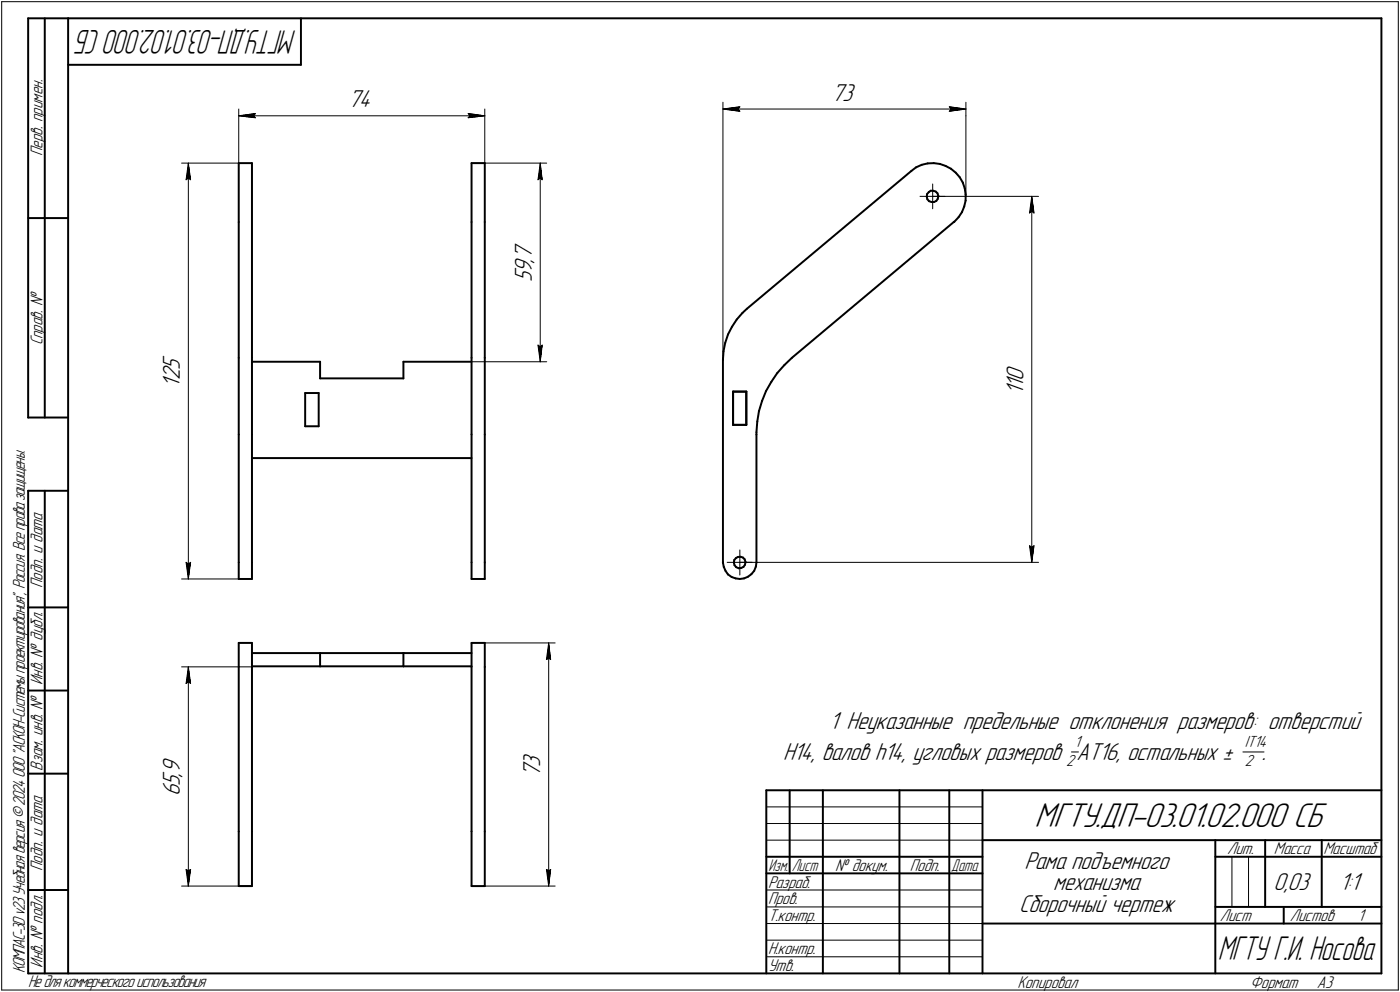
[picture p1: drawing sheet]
<svg xmlns="http://www.w3.org/2000/svg" width="421mm" height="298mm" viewBox="0 0 421 298" stroke-linecap="round" stroke-linejoin="round" font-family="sans-serif">
<defs><g id="words">
<text font-size="10.9" x="311.2" y="248.5">МГТУ.ДП-03.01.02.000 СБ</text>
<g font-size="10.7">
<text x="89.2" y="9" transform="rotate(-180 89.2 9)">МГТУ.ДП-03.01.02.000 СБ</text>
<text x="366.3" y="288.5">МГТУ Г.И. Носова</text>
</g>
<g font-size="7.8">
<text x="104.7" y="32.2">74</text>
<text x="250.1" y="30.2">73</text>
<text x="159.9" y="77.8" transform="rotate(-90 159.9 77.8)">7</text>
<text x="159.9" y="82.1" transform="rotate(-90 159.9 82.1)">9</text>
<text x="159.9" y="78.9" transform="rotate(-90 159.9 78.9)">,</text>
<text x="159.9" y="84.9" transform="rotate(-90 159.9 84.9)">5</text>
<text x="54.1" y="111.2" transform="rotate(-90 54.1 111.2)">5</text>
<text x="54.1" y="116.5" transform="rotate(-90 54.1 116.5)">1</text>
<text x="54.1" y="114.3" transform="rotate(-90 54.1 114.3)">2</text>
<text x="307.8" y="118.6" transform="rotate(-90 307.8 118.6)">1</text>
<text x="307.8" y="116.5" transform="rotate(-90 307.8 116.5)">1</text>
<text x="307.8" y="114.4" transform="rotate(-90 307.8 114.4)">0</text>
<text x="249.5" y="219.2">1 Неуказанные предельные отклонения размеров: отверстий</text>
<text x="54.1" y="233.4" transform="rotate(-90 54.1 233.4)">,</text>
<text x="54.1" y="232.3" transform="rotate(-90 54.1 232.3)">9</text>
<text x="162.4" y="233.6" transform="rotate(-90 162.4 233.6)">7</text>
<text x="162.4" y="230.5" transform="rotate(-90 162.4 230.5)">3</text>
<text x="235.5" y="228.5">Н14, валов h14, угловых размеров АТ16, остальных ±</text>
<text x="379.6" y="228.5">.</text>
<text x="54.1" y="239.3" transform="rotate(-90 54.1 239.3)">6</text>
<text x="54.1" y="236.1" transform="rotate(-90 54.1 236.1)">5</text>
<text x="308.1" y="261.1">Рама подъемного</text>
<text x="316.8" y="267.5">механизма</text>
<text x="383" y="267.5">0,03</text>
<text x="402.9" y="267.5">1:1</text>
<text x="306.5" y="274">Сборочный чертеж</text>
</g>
<g font-size="5.4">
<text x="12.8" y="46.9" transform="rotate(-90 12.8 46.9)">Перв. примен.</text>
<text x="12.8" y="103.8" transform="rotate(-90 12.8 103.8)">Справ. №</text>
<text x="12.8" y="176.7" transform="rotate(-90 12.8 176.7)">Подп. и дата</text>
<text x="12.8" y="205.8" transform="rotate(-90 12.8 205.8)">Инв. № дубл.</text>
<text x="12.8" y="231.6" transform="rotate(-90 12.8 231.6)">Взам. инв. №</text>
<text x="369.1" y="256.8">Лит.</text>
<text x="383.1" y="256.8">Масса</text>
<text x="398" y="256.8">Масштаб</text>
<text x="12.8" y="261.7" transform="rotate(-90 12.8 261.7)">Подп. и дата</text>
<text x="251.2" y="261.8">№ докум.</text>
<text x="273.6" y="261.8">Подп.</text>
<text x="231" y="266.8">Разраб.</text>
<text x="231" y="271.8">Пров.</text>
<text x="231" y="276.8">Т.контр.</text>
<text x="366.9" y="276.8">Лист</text>
<text x="387.9" y="276.8">Листов</text>
<text x="408.4" y="276.8">1</text>
<text x="231" y="286.8">Н.контр.</text>
<text x="7.5" y="292.5" transform="rotate(-90 7.5 292.5)">КОМПАС-3Dv23Учебнаяверсия©2024ООО&quot;АСКОН-Системыпроектирования&quot;, Россия. Всеправазащищены.</text>
<text x="12.8" y="290.8" transform="rotate(-90 12.8 290.8)">Инв. № подл.</text>
<text x="231" y="291.8">Утв.</text>
<text x="8.5" y="296.7">Недлякоммерческогоиспользования</text>
<text x="306" y="296.8">Копировал</text>
<text x="376" y="296.8">Формат</text>
<text x="396" y="296.8">A3</text>
</g>
<g font-size="5.3">
<text x="231.1" y="261.8">Изм.</text>
<text x="238.1" y="261.8">Лист</text>
<text x="286.1" y="261.8">Дата</text>
</g>
<g font-size="5.1">
<text x="323.1" y="224.4">1</text>
<text x="374.4" y="224.4">IT14</text>
<text x="320.7" y="230.2">2</text>
<text x="374.4" y="230.2">2</text>
</g>
</g></defs>
<g fill="none" stroke="#000" stroke-width=".59">
<path d="M8.5 5.5v120zM8.5 5.5h12zM13.5 5.5v120zM20.5 5.5v287zM20.5 5.5h395zM20.5 19.5h70zM90.5 5.5v14zM415.5 5.5v287zM71.8 49v17.7zM71.8 49h4zM75.8 49v17.7zM141.8 49v17.7z"/>
<path d="M141.8 49h4zM145.8 49v17.7zM274.1 51.4l1.4-1.1zM275.5 50.3l1.7-.8zM277.2 49.5l1.8-.4zM278.7 59.1l.2 .8zM278.8 58.3l-.1 .8zM278.9 59.9l.5 .6zM279 49.1l1.8-.1zM279.3 57.7l-.5 .6zM279.3 57.7l.6-.4zM279.9 57.3h.8z"/>
<path d="M280.7 57.3l.7 .3zM280.8 49l1.9 .3zM281.4 57.6l.5 .5zM281.9 58.1l.3 .7zM282 59.8l-.4 .6zM282.2 59l-.2 .8zM282.2 58.8v.2zM282.7 49.3l1.7 .6zM284.4 49.9l1.6 .8zM286 50.7l1.4 1.2zM287.4 51.9l1.2 1.4zM288.6 53.3l1 1.6z"/>
<path d="M289.6 54.9l.6 1.7zM290.2 56.6l.2 1.8zM290.4 58.4v1.9zM8.5 65.5h12zM71.8 66.7v40.8zM75.8 66.7v40.8zM141.8 66.7v40.8zM145.8 66.7v40.8zM279.4 60.5l.8 .2zM280.2 60.7h.7zM280.9 60.7l.7-.3zM286.9 66.7l.1-.1z"/>
<path d="M288.3 65.3l-1.3 1.3zM289.3 63.8l-1 1.5zM290 62.1l-.7 1.7zM290.4 60.3l-.4 1.8zM220.1 98.2l-1.2 2.3zM221.6 96l-1.5 2.2zM223.3 94.1l-1.7 1.9zM223.3 94.1l1.3-1.3zM224.6 92.8l49.5-41.4zM71.8 107.5v23.1zM75.8 108.7h20.5zM75.8 107.5v23.1z"/>
<path d="M91.8 118.1v10zM91.8 118.1h4zM95.8 118.1v10zM96.3 113.7h25zM96.3 108.7v5zM121.3 108.7h20.5zM121.3 108.7v5zM141.8 107.5v23.1zM145.8 107.5v23.1zM217.4 108.1v60.9zM217.6 105.6l-.2 2.5zM218.1 103l-.5 2.6z"/>
<path d="M218.9 100.5l-.8 2.5zM220.5 117.7v10zM220.5 117.7h4zM224.5 117.7v10zM230.4 117.5l-1.2 3zM232 114.7l-1.6 2.8zM233.8 112.1l-1.8 2.6zM235.9 109.7l2.3-2.2zM235.9 109.7l-2.1 2.4zM238.2 107.5l48.7-40.8zM8.5 125.5h12zM71.8 130.6v38.4z"/>
<path d="M75.8 137.7h66zM75.8 130.6v38.4zM91.8 128.1h4zM141.8 130.6v38.4zM145.8 130.6v38.4zM220.5 127.7h4zM227.5 129.9v.7zM227.5 130.6v38.4zM227.8 126.7l-.3 3.2zM228.3 123.5l-.5 3.2zM229.2 120.5l-.9 3zM8.5 147.5v145z"/>
<path d="M8.5 147.5h12zM13.5 147.5v145zM71.8 169v5zM71.8 174h4zM75.8 169v5zM141.8 169v5zM141.8 174h4zM145.8 169v5zM217.4 169.1l.3 1.2zM217.4 169.1h.1M217.7 170.3l.5 1.2zM218.2 171.5l.7 1.1z"/>
<path d="M218.9 172.6l1.1 .8zM220 173.4l1.2 .4zM220.7 169.1l.2 .7zM220.8 168.3l-.1 .8zM220.9 169.8l.5 .6zM221.2 173.8l1.3 .2zM221.3 167.7l-.5 .6zM221.3 167.7l.6-.3zM221.4 170.4l.8 .4zM221.9 167.4l.8-.1zM222.2 170.8l.7-.1zM222.5 174l1.3-.2z"/>
<path d="M222.7 167.3l.7 .3zM222.9 170.7l.7-.4zM223.4 167.6l.5 .5zM223.8 173.8l1.2-.5zM223.9 168.1l.3 .7zM224 169.8l-.4 .5zM224.2 169l-.2 .8zM224.2 168.8v.2zM225 173.3l1-.7zM226.8 171.5l-.8 1.1zM227.3 170.3l-.5 1.2zM227.5 169l-.2 1.3z"/>
<path d="M8.5 182.5h12zM71.8 193.2v7.2zM71.8 193.2h4zM75.8 196.3h20.5zM75.8 193.2v7.2zM96.3 196.3v3.9zM96.3 196.3h25zM121.3 196.3h20.5zM121.3 196.3v3.9zM141.8 193.2v7.2zM141.8 193.2h4zM145.8 193.2v7.2z"/>
<path d="M8.5 207.5h12zM71.8 200.4v49.5zM75.8 200.2h20.5zM75.8 200.4v49.5zM96.3 200.2h25zM121.3 200.2h20.5zM141.8 200.4v49.5zM145.8 200.4v49.5zM8.5 232.5h12zM230.5 237.5h185zM230.5 237.5v55zM237.5 237.5v25z"/>
<path d="M247.5 237.5v55zM270.5 237.5v55zM285.5 237.5v55zM295.5 237.5v55zM71.8 249.9v16.4zM75.8 249.9v16.4zM141.8 249.9v16.4zM145.8 249.9v16.4zM230.5 257.5h65zM295.5 252.5h120zM365.5 252.5v40zM365.5 257.5h15z"/>
<path d="M380.5 252.5v20zM380.5 257.5h35zM397.5 252.5v20zM8.5 267.5h12zM71.8 266.3h4zM141.8 266.3h4zM230.5 262.5h65zM295.5 277.5h70zM365.5 277.5h50zM365.5 272.5h50zM386.1 272.5v5zM8.5 292.5h12z"/>
<path d="M20.5 292.5h395z"/>
</g>
<g fill="none" stroke="#000" stroke-width=".3">
<path d="M.5 .5v297zM.5 .5h420zM420.5 .5v297zM71.8 32.8v16.2zM71.8 34.8l5-.7zM71.8 34.8l5 .6zM71.8 34.8h74zM76.3 34.8l.5 .6zM76.8 34.1l-.5 .7zM140.8 35.4l5-.6zM140.8 34.1l.5 .7zM140.8 34.1l5 .7z"/>
<path d="M141.3 34.8l-.5 .6zM145.8 32.8v16.2zM217.4 30.7v77.4zM217.4 32.8l5.1-.7zM217.4 32.8l5.1 .6zM217.4 32.8h73.1zM222 32.8l.5 .6zM222.5 32.1l-.5 .7zM285.5 33.4l5-.6zM285.5 32.1l.5 .7zM285.5 32.1l5 .7zM286 32.8l-.5 .6z"/>
<path d="M290.5 34.8v24.2zM290.5 30.7v4.1zM54.6 49h17.2zM56 54l.6-.5zM56.6 49l.7 5zM56.6 53.5l.7 .5zM56.6 49l-.6 5zM56.6 49v125zM141.8 49h22.6zM161.8 54l.7-.5zM162.5 49l.6 5zM162.5 53.5l.6 .5z"/>
<path d="M162.5 49l-.7 5zM162.5 49v59.7zM276.7 59h3.8zM280.5 59h3.7zM280.5 59v3.7zM280.5 55.3v3.7zM280.5 59h31.8zM310.3 59l.7 5zM310.3 59l-.7 5zM310.3 59v110zM309.6 64l.7-.5zM310.3 63.5l.7 .5z"/>
<path d="M141.8 108.7h22.6zM161.8 103.7l.7 5zM161.8 103.7l.7 .5zM162.5 104.2l.6-.5zM163.1 103.7l-.6 5zM54.6 174h17.2zM56 169l.6 5zM56 169l.6 .5zM56.6 169.5l.7-.5zM57.3 169l-.7 5zM218.7 169h3.8zM222.5 169h3.7z"/>
<path d="M222.5 169v3.8zM222.5 165.3v3.7zM222.5 169h89.8zM309.6 164l.7 5zM309.6 164l.7 .5zM310.3 164.5l.7-.5zM311 164l-.7 5zM145.8 193.2h21.2zM164.3 198.2l.7-.4zM165 193.2l.6 5zM165 197.8l.6 .4zM165 193.2l-.7 5z"/>
<path d="M165 193.2v73.1zM54.6 200.4h21.2zM56 205.4l.6-.5zM56.6 200.4l.7 5zM56.6 204.9l.7 .5zM56.6 200.4l-.6 5zM56.6 200.4v65.9zM322.2 226h2.2zM373.8 226h6.4zM230.5 247.5h65zM230.5 252.5h65zM230.5 242.5h65z"/>
<path d="M370.5 257.5v15zM375.5 257.5v15zM54.6 266.3h21.2zM56 261.3l.6 5zM56 261.3l.6 .4zM56.6 261.7l.7-.4zM57.3 261.3l-.7 5zM145.8 266.3h21.2zM164.3 261.3l.7 5zM164.3 261.3l.7 .4zM165 261.7l.6-.4zM165.6 261.3l-.6 5z"/>
<path d="M230.5 267.5h65zM230.5 272.5h65zM230.5 277.5h65zM.5 297.5h420zM230.5 282.5h65zM230.5 287.5h65z"/>
</g>
<g fill="#fff" stroke="#fff" stroke-width=".3">
<path d="M48.5 106.6h7.1zM48.5 106.7h7.1zM48.5 106.8h7.1zM48.5 106.8h7.1zM48.5 106.9h7.1zM48.5 107h7.1zM48.5 107.1h7.1zM48.5 107.2h7.1zM48.5 107.3h7.1zM48.5 107.4h7.1zM48.5 107.4h7.1zM48.5 107.5h7.1zM48.5 107.6h7.1zM48.5 107.7h7.1zM48.5 107.8h7.1zM48.5 107.9h7.1zM48.5 107.9h7.1zM48.5 108h7.1zM48.5 108.1h7.1zM48.5 108.2h7.1zM48.5 108.3h7.1zM48.5 108.4h7.1zM48.5 108.5h7.1zM48.5 108.5h7.1zM48.5 108.6h7.1zM48.5 108.7h7.1zM48.5 108.8h7.1zM48.5 108.9h7.1zM48.5 109h7.1zM48.5 109.1h7.1zM48.5 109.1h7.1zM48.5 109.2h7.1zM48.5 109.3h7.1zM48.5 109.4h7.1zM48.5 109.5h7.1zM48.5 109.6h7.1zM48.5 109.6h7.1zM48.5 109.7h7.1zM48.5 109.8h7.1zM48.5 109.9h7.1zM48.5 110h7.1zM48.5 110.1h7.1zM48.5 110.2h7.1zM48.5 110.2h7.1zM48.5 110.3h7.1zM48.5 110.4h7.1zM48.5 110.5h7.1zM48.5 110.6h7.1zM48.5 110.7h7.1zM48.5 110.7h7.1zM48.5 110.8h7.1zM48.5 110.9h7.1zM48.5 111h7.1zM48.5 111.1h7.1zM48.5 111.2h7.1zM48.5 111.3h7.1zM48.5 111.3h7.1zM48.5 111.4h7.1zM48.5 111.5h7.1zM48.5 111.6h7.1zM48.5 111.7h7.1zM48.5 111.8h7.1zM48.5 111.8h7.1zM48.5 111.9h7.1zM48.5 112h7.1zM48.5 112.1h7.1zM48.5 112.2h7.1zM48.5 112.3h7.1zM48.5 112.4h7.1zM48.5 112.4h7.1zM48.5 112.5h7.1zM48.5 112.6h7.1zM48.5 112.7h7.1zM48.5 112.8h7.1zM48.5 112.9h7.1zM48.5 112.9h7.1zM48.5 113h7.1zM48.5 113.1h7.1zM48.5 113.2h7.1zM48.5 113.3h7.1zM48.5 113.4h7.1zM48.5 113.5h7.1zM48.5 113.5h7.1zM48.5 113.6h7.1zM48.5 113.7h7.1zM48.5 113.8h7.1zM48.5 113.9h7.1zM48.5 114h7.1zM48.5 114h7.1zM48.5 114.1h7.1zM48.5 114.2h7.1zM48.5 114.3h7.1zM48.5 114.4h7.1zM48.5 114.5h7.1zM48.5 114.6h7.1zM48.5 114.6h7.1zM48.5 114.7h7.1zM48.5 114.8h7.1zM48.5 114.9h7.1zM48.5 115h7.1zM48.5 115.1h7.1zM48.5 115.1h7.1zM48.5 115.2h7.1zM48.5 115.3h7.1zM48.5 115.4h7.1zM48.5 115.5h7.1zM48.5 115.6h7.1zM48.5 115.7h7.1zM48.5 115.7h7.1zM48.5 115.8h7.1zM48.5 115.9h7.1zM48.5 116h7.1zM48.5 116.1h7.1zM48.5 116.2h7.1zM48.5 116.2h7.1zM48.5 116.3h7.1zM48.5 116.4h7.1z"/>
<path d="M56.6 49.3h.2zM56.6 49.4h.2zM56.5 49.4h.4zM56.5 49.5h.4zM56.4 49.6h.5zM56.4 49.7h.6zM56.4 49.8h.6zM56.3 49.9h.8zM56.3 50h.8zM56.2 50h.9zM56.2 50.1h.9zM56.1 50.2h1zM56.1 50.3h1.1zM56.1 50.4h1.1zM56 50.5h1.3zM56 50.5h1.3zM56 50.6h1.4zM56 50.7h1.4zM55.9 50.8h1.5zM55.9 50.9h1.6zM55.9 51h1.6zM55.9 51.1h1.6zM55.9 51.1h1.6zM55.9 51.2h1.6zM55.9 51.3h1.6zM55.9 51.4h1.6zM55.8 51.5h1.7zM55.8 51.6h1.8zM55.8 51.6h1.8zM55.8 51.7h1.8zM55.8 51.8h1.8zM55.8 51.9h1.8zM55.8 52h1.8zM55.7 52.1h1.9zM55.7 52.2h1.9zM55.7 52.2h1.9zM55.7 52.3h2zM55.7 52.4h2zM55.7 52.5h2zM55.7 52.6h2zM55.6 52.7h2.1zM55.6 52.7h2.1zM55.6 52.8h2.1zM55.6 52.9h2.1zM55.6 53h2.1zM55.6 53.1h2.1zM55.6 53.2h2.1zM55.6 53.3h2.1zM55.5 53.3h2.2zM55.5 53.4h2.2zM55.5 53.5h2.2zM55.5 53.6h2.2zM55.5 53.7h2.2zM55.5 53.8h2.2zM55.5 53.8h2.3zM55.5 53.9h2.3zM55.5 54h2.3zM55.5 54.1h2.3zM55.5 54.2h2.3zM55.5 54.3h2.3zM55.5 54.4h2.3zM55.5 54.4h2.3z"/>
<path d="M55.4 168.5h2.4zM55.5 168.6h2.3zM55.5 168.7h2.3zM55.5 168.7h2.3zM55.5 168.8h2.3zM55.5 168.9h2.3zM55.5 169h2.3zM55.5 169.1h2.3zM55.5 169.2h2.3zM55.5 169.2h2.2zM55.5 169.3h2.2zM55.5 169.4h2.2zM55.5 169.5h2.2zM55.5 169.6h2.2zM55.5 169.7h2.2zM55.6 169.8h2.1zM55.6 169.8h2.1zM55.6 169.9h2.1zM55.6 170h2.1zM55.6 170.1h2.1zM55.6 170.2h2.1zM55.6 170.3h2.1zM55.6 170.3h2.1zM55.7 170.4h2zM55.7 170.5h2zM55.7 170.6h2zM55.7 170.7h2zM55.7 170.8h1.9zM55.7 170.9h1.9zM55.7 170.9h1.9zM55.8 171h1.8zM55.8 171.1h1.8zM55.8 171.2h1.8zM55.8 171.3h1.8zM55.8 171.4h1.8zM55.8 171.4h1.8zM55.8 171.5h1.7zM55.9 171.6h1.6zM55.9 171.7h1.6zM55.9 171.8h1.6zM55.9 171.9h1.6zM55.9 172h1.6zM55.9 172h1.6zM55.9 172.1h1.6zM55.9 172.2h1.5zM56 172.3h1.4zM56 172.4h1.4zM56 172.5h1.3zM56 172.6h1.3zM56.1 172.6h1.1zM56.1 172.7h1.1zM56.1 172.8h1zM56.2 172.9h.9zM56.2 173h.9zM56.3 173.1h.8zM56.3 173.1h.8zM56.4 173.2h.6zM56.4 173.3h.6zM56.4 173.4h.5zM56.5 173.5h.4zM56.5 173.6h.4zM56.6 173.7h.2zM56.6 173.7h.2z"/>
<path d="M104.7 26.6h8.2zM104.7 26.7h8.2zM104.7 26.8h8.2zM104.7 26.8h8.2zM104.7 26.9h8.2zM104.7 27h8.2zM104.7 27.1h8.2zM104.7 27.2h8.2zM104.7 27.3h8.2zM104.7 27.3h8.2zM104.7 27.4h8.2zM104.7 27.5h8.2zM104.7 27.6h8.2zM104.7 27.7h8.2zM104.7 27.8h8.2zM104.7 27.9h8.2zM104.7 27.9h8.2zM104.7 28h8.2zM104.7 28.1h8.2zM104.7 28.2h8.2zM104.7 28.3h8.2zM104.7 28.4h8.2zM104.7 28.4h8.2zM104.7 28.5h8.2zM104.7 28.6h8.2zM104.7 28.7h8.2zM104.7 28.8h8.2zM104.7 28.9h8.2zM104.7 29h8.2zM104.7 29h8.2zM104.7 29.1h8.2zM104.7 29.2h8.2zM104.7 29.3h8.2zM104.7 29.4h8.2zM104.7 29.5h8.2zM104.7 29.5h8.2zM104.7 29.6h8.2zM104.7 29.7h8.2zM104.7 29.8h8.2zM104.7 29.9h8.2zM104.7 30h8.2zM104.7 30.1h8.2zM104.7 30.1h8.2zM104.7 30.2h8.2zM104.7 30.3h8.2zM104.7 30.4h8.2zM104.7 30.5h8.2zM104.7 30.6h8.2zM104.7 30.6h8.2zM104.7 30.7h8.2zM104.7 30.8h8.2zM104.7 30.9h8.2zM104.7 31h8.2zM104.7 31.1h8.2zM104.7 31.2h8.2zM104.7 31.2h8.2zM104.7 31.3h8.2zM104.7 31.4h8.2zM104.7 31.5h8.2zM104.7 31.6h8.2zM104.7 31.7h8.2zM104.7 31.7h8.2zM104.7 31.8h8.2zM104.7 31.9h8.2zM104.7 32h8.2zM104.7 32.1h8.2zM104.7 32.2h8.2zM104.7 32.3h8.2zM104.7 32.3h8.2zM104.7 32.4h8.2zM104.7 32.5h8.2zM104.7 32.6h8.2zM104.7 32.7h8.2zM104.7 32.8h8.2zM104.7 32.9h8.2zM104.7 32.9h8.2zM104.7 33h8.2zM104.7 33.1h8.2zM104.7 33.2h8.2zM104.7 33.3h8.2zM104.7 33.4h8.2zM104.7 33.4h8.2zM104.7 33.5h8.2zM104.7 33.6h8.2zM104.7 33.7h8.2z"/>
<path d="M76.7 33.6h.6zM76.1 33.7h1.2zM75.4 33.8h1.9zM74.8 33.9h2.5zM74.3 34h3zM73.6 34h3.7zM73.4 34.1h3.9zM73.2 34.2h4.1zM73 34.3h4.3zM72.8 34.4h4.5zM72.6 34.5h4.7zM72.4 34.5h4.9zM72.2 34.6h5.1zM72.1 34.7h5.2zM71.8 34.8h5.5zM72.1 34.9h5.2zM72.3 35h5zM72.5 35.1h4.8zM72.7 35.1h4.6zM73 35.2h4.3zM73.2 35.3h4.1zM73.4 35.4h3.9zM73.6 35.5h3.7zM74.3 35.6h3zM74.8 35.6h2.5zM75.4 35.7h1.9zM76.1 35.8h1.2zM76.7 35.9h.6z"/>
<path d="M140.3 33.6h.7zM140.3 33.7h1.3zM140.3 33.8h1.9zM140.3 33.9h2.5zM140.3 34h3.1zM140.3 34h3.7zM140.3 34.1h4zM140.3 34.2h4.1zM140.3 34.3h4.3zM140.3 34.4h4.6zM140.3 34.5h4.7zM140.3 34.5h4.9zM140.3 34.6h5.2zM140.3 34.7h5.3zM140.3 34.8h5.5zM140.3 34.9h5.3zM140.3 35h5.1zM140.3 35.1h4.9zM140.3 35.1h4.6zM140.3 35.2h4.4zM140.3 35.3h4.2zM140.3 35.4h4zM140.3 35.5h3.7zM140.3 35.6h3.1zM140.3 35.6h2.5zM140.3 35.7h1.9zM140.3 35.8h1.3zM140.3 35.9h.7z"/>
<path d="M154.3 72.8h7.2zM154.3 72.9h7.2zM154.3 73h7.2zM154.3 73.1h7.2zM154.3 73.2h7.2zM154.3 73.2h7.2zM154.3 73.3h7.2zM154.3 73.4h7.2zM154.3 73.5h7.2zM154.3 73.6h7.2zM154.3 73.7h7.2zM154.3 73.7h7.2zM154.3 73.8h7.2zM154.3 73.9h7.2zM154.3 74h7.2zM154.3 74.1h7.2zM154.3 74.2h7.2zM154.3 74.3h7.2zM154.3 74.3h7.2zM154.3 74.4h7.2zM154.3 74.5h7.2zM154.3 74.6h7.2zM154.3 74.7h7.2zM154.3 74.8h7.2zM154.3 74.8h7.2zM154.3 74.9h7.2zM154.3 75h7.2zM154.3 75.1h7.2zM154.3 75.2h7.2zM154.3 75.3h7.2zM154.3 75.4h7.2zM154.3 75.4h7.2zM154.3 75.5h7.2zM154.3 75.6h7.2zM154.3 75.7h7.2zM154.3 75.8h7.2zM154.3 75.9h7.2zM154.3 75.9h7.2zM154.3 76h7.2zM154.3 76.1h7.2zM154.3 76.2h7.2zM154.3 76.3h7.2zM154.3 76.4h7.2zM154.3 76.5h7.2zM154.3 76.5h7.2zM154.3 76.6h7.2zM154.3 76.7h7.2zM154.3 76.8h7.2zM154.3 76.9h7.2zM154.3 77h7.2zM154.3 77h7.2zM154.3 77.1h7.2zM154.3 77.2h7.2zM154.3 77.3h7.2zM154.3 77.4h7.2zM154.3 77.5h7.2zM154.3 77.6h7.2zM154.3 77.6h7.2zM154.3 77.7h7.2zM154.3 77.8h7.2zM154.3 77.9h7.2zM154.3 78h7.2zM154.3 78.1h7.2zM154.3 78.1h7.2zM154.3 78.2h7.2zM154.3 78.3h7.2zM154.3 78.4h7.2zM154.3 78.5h7.2zM154.3 78.6h7.2zM154.3 78.7h7.2zM154.3 78.7h7.2zM154.3 78.8h7.2zM154.3 78.9h7.2zM154.3 79h7.2zM154.3 79.1h7.2zM154.3 79.2h7.2zM154.3 79.2h7.2zM154.3 79.3h7.2zM154.3 79.4h7.2zM154.3 79.5h7.2zM154.3 79.6h7.2zM154.3 79.7h7.2zM154.3 79.8h7.2zM154.3 79.8h7.2zM154.3 79.9h7.2zM154.3 80h7.2zM154.3 80.1h7.2zM154.3 80.2h7.2zM154.3 80.3h7.2zM154.3 80.3h7.2zM154.3 80.4h7.2zM154.3 80.5h7.2zM154.3 80.6h7.2zM154.3 80.7h7.2zM154.3 80.8h7.2zM154.3 80.9h7.2zM154.3 80.9h7.2zM154.3 81h7.2zM154.3 81.1h7.2zM154.3 81.2h7.2zM154.3 81.3h7.2zM154.3 81.4h7.2zM154.3 81.4h7.2zM154.3 81.5h7.2zM154.3 81.6h7.2zM154.3 81.7h7.2zM154.3 81.8h7.2zM154.3 81.9h7.2zM154.3 82h7.2zM154.3 82h7.2zM154.3 82.1h7.2zM154.3 82.2h7.2zM154.3 82.3h7.2zM154.3 82.4h7.2zM154.3 82.5h7.2zM154.3 82.5h7.2zM154.3 82.6h7.2zM154.3 82.7h7.2zM154.3 82.8h7.2zM154.3 82.9h7.2zM154.3 83h7.2zM154.3 83.1h7.2zM154.3 83.1h7.2zM154.3 83.2h7.2zM154.3 83.3h7.2zM154.3 83.4h7.2zM154.3 83.5h7.2zM154.3 83.6h7.2zM154.3 83.7h7.2zM154.3 83.7h7.2zM154.3 83.8h7.2zM154.3 83.9h7.2zM154.3 84h7.2zM154.3 84.1h7.2zM154.3 84.2h7.2zM154.3 84.2h7.2zM154.3 84.3h7.2zM154.3 84.4h7.2zM154.3 84.5h7.2zM154.3 84.6h7.2zM154.3 84.7h7.2zM154.3 84.8h7.2z"/>
<path d="M161.2 103.2h2.5zM161.3 103.3h2.4zM161.3 103.4h2.4zM161.3 103.5h2.4zM161.3 103.5h2.4zM161.3 103.6h2.4zM161.3 103.7h2.4zM161.3 103.8h2.4zM161.4 103.9h2.2zM161.4 104h2.2zM161.4 104.1h2.2zM161.4 104.1h2.2zM161.4 104.2h2.2zM161.4 104.3h2.2zM161.4 104.4h2.2zM161.5 104.5h2zM161.5 104.6h2zM161.5 104.6h2zM161.5 104.7h2zM161.5 104.8h2zM161.5 104.9h2zM161.5 105h2zM161.5 105.1h1.9zM161.5 105.2h1.9zM161.5 105.2h1.9zM161.5 105.3h1.9zM161.5 105.4h1.9zM161.5 105.5h1.9zM161.5 105.6h1.9zM161.5 105.7h1.9zM161.6 105.7h1.7zM161.6 105.8h1.7zM161.6 105.9h1.7zM161.6 106h1.7zM161.6 106.1h1.7zM161.6 106.2h1.7zM161.6 106.3h1.7zM161.7 106.3h1.5zM161.7 106.4h1.5zM161.7 106.5h1.5zM161.7 106.6h1.5zM161.7 106.7h1.5zM161.7 106.8h1.5zM161.7 106.8h1.5zM161.7 106.9h1.5zM161.8 107h1.4zM161.8 107.1h1.4zM161.9 107.2h1.2zM161.9 107.3h1.2zM162 107.4h1.1zM162 107.4h1zM162 107.5h1zM162.1 107.6h.8zM162.1 107.7h.8zM162.1 107.8h.8zM162.1 107.9h.7zM162.2 107.9h.6zM162.2 108h.6zM162.2 108.1h.5zM162.3 108.2h.4zM162.3 108.3h.3zM162.4 108.4h.2zM162.4 108.5h.2z"/>
<path d="M162.4 49.3h.2zM162.4 49.4h.2zM162.3 49.4h.3zM162.3 49.5h.4zM162.2 49.6h.5zM162.2 49.7h.6zM162.2 49.8h.6zM162.1 49.9h.7zM162.1 50h.8zM162.1 50h.8zM162.1 50.1h.8zM162 50.2h1zM162 50.3h1zM162 50.4h1.1zM161.9 50.5h1.2zM161.9 50.5h1.2zM161.8 50.6h1.4zM161.8 50.7h1.4zM161.7 50.8h1.5zM161.7 50.9h1.5zM161.7 51h1.5zM161.7 51.1h1.5zM161.7 51.1h1.5zM161.7 51.2h1.5zM161.7 51.3h1.5zM161.7 51.4h1.5zM161.6 51.5h1.7zM161.6 51.6h1.7zM161.6 51.6h1.7zM161.6 51.7h1.7zM161.6 51.8h1.7zM161.6 51.9h1.7zM161.6 52h1.7zM161.5 52.1h1.9zM161.5 52.2h1.9zM161.5 52.2h1.9zM161.5 52.3h1.9zM161.5 52.4h1.9zM161.5 52.5h1.9zM161.5 52.6h1.9zM161.5 52.7h1.9zM161.5 52.7h2zM161.5 52.8h2zM161.5 52.9h2zM161.5 53h2zM161.5 53.1h2zM161.5 53.2h2zM161.5 53.3h2zM161.4 53.3h2.2zM161.4 53.4h2.2zM161.4 53.5h2.2zM161.4 53.6h2.2zM161.4 53.7h2.2zM161.4 53.8h2.2zM161.4 53.8h2.2zM161.3 53.9h2.4zM161.3 54h2.4zM161.3 54.1h2.4zM161.3 54.2h2.4zM161.3 54.3h2.4zM161.3 54.4h2.4zM161.3 54.4h2.4z"/>
<path d="M250.1 24.6h7.7zM250.1 24.7h7.7zM250.1 24.8h7.7zM250.1 24.9h7.7zM250.1 25h7.7zM250.1 25.1h7.7zM250.1 25.1h7.7zM250.1 25.2h7.7zM250.1 25.3h7.7zM250.1 25.4h7.7zM250.1 25.5h7.7zM250.1 25.6h7.7zM250.1 25.7h7.7zM250.1 25.7h7.7zM250.1 25.8h7.7zM250.1 25.9h7.7zM250.1 26h7.7zM250.1 26.1h7.7zM250.1 26.2h7.7zM250.1 26.2h7.7zM250.1 26.3h7.7zM250.1 26.4h7.7zM250.1 26.5h7.7zM250.1 26.6h7.7zM250.1 26.7h7.7zM250.1 26.8h7.7zM250.1 26.8h7.7zM250.1 26.9h7.7zM250.1 27h7.7zM250.1 27.1h7.7zM250.1 27.2h7.7zM250.1 27.3h7.7zM250.1 27.3h7.7zM250.1 27.4h7.7zM250.1 27.5h7.7zM250.1 27.6h7.7zM250.1 27.7h7.7zM250.1 27.8h7.7zM250.1 27.9h7.7zM250.1 27.9h7.7zM250.1 28h7.7zM250.1 28.1h7.7zM250.1 28.2h7.7zM250.1 28.3h7.7zM250.1 28.4h7.7zM250.1 28.4h7.7zM250.1 28.5h7.7zM250.1 28.6h7.7zM250.1 28.7h7.7zM250.1 28.8h7.7zM250.1 28.9h7.7zM250.1 29h7.7zM250.1 29h7.7zM250.1 29.1h7.7zM250.1 29.2h7.7zM250.1 29.3h7.7zM250.1 29.4h7.7zM250.1 29.5h7.7zM250.1 29.5h7.7zM250.1 29.6h7.7zM250.1 29.7h7.7zM250.1 29.8h7.7zM250.1 29.9h7.7zM250.1 30h7.7zM250.1 30.1h7.7zM250.1 30.1h7.7zM250.1 30.2h7.7zM250.1 30.3h7.7zM250.1 30.4h7.7zM250.1 30.5h7.7zM250.1 30.6h7.7zM250.1 30.6h7.7zM250.1 30.7h7.7zM250.1 30.8h7.7zM250.1 30.9h7.7zM250.1 31h7.7zM250.1 31.1h7.7zM250.1 31.2h7.7zM250.1 31.2h7.7zM250.1 31.3h7.7zM250.1 31.4h7.7zM250.1 31.5h7.7zM250.1 31.6h7.7zM250.1 31.7h7.7z"/>
<path d="M222.3 31.6h.6zM221.7 31.7h1.2zM221.1 31.7h1.8zM220.6 31.8h2.3zM220 31.9h2.9zM219.3 32h3.6zM219.1 32.1h3.8zM218.9 32.2h4zM218.7 32.3h4.2zM218.5 32.3h4.4zM218.3 32.4h4.6zM218.1 32.5h4.8zM217.8 32.6h5.1zM217.7 32.7h5.2zM217.4 32.8h5.5zM217.7 32.9h5.2zM217.8 32.9h5.1zM218.1 33h4.8zM218.3 33.1h4.6zM218.5 33.2h4.4zM218.7 33.3h4.2zM218.9 33.4h4zM219.1 33.4h3.8zM219.3 33.5h3.6zM220 33.6h2.9zM220.8 33.7h2.1zM221.5 33.8h1.4zM222.2 33.9h.7z"/>
<path d="M285 31.6h.7zM285 31.7h1.3zM285 31.7h1.9zM285 31.8h2.5zM285 31.9h3.1zM285 32h3.7zM285 32.1h4zM285 32.2h4.1zM285 32.3h4.3zM285 32.3h4.6zM285 32.4h4.7zM285 32.5h4.9zM285 32.6h5.2zM285 32.7h5.3zM285 32.8h5.5zM285 32.9h5.3zM285 32.9h5.2zM285 33h4.9zM285 33.1h4.7zM285 33.2h4.6zM285 33.3h4.3zM285 33.4h4.1zM285 33.4h4zM285 33.5h3.7zM285 33.6h3zM285 33.7h2.3zM285 33.8h1.5zM285 33.9h.7z"/>
<path d="M302.2 109.4h7.1zM302.2 109.5h7.1zM302.2 109.6h7.1zM302.2 109.6h7.1zM302.2 109.7h7.1zM302.2 109.8h7.1zM302.2 109.9h7.1zM302.2 110h7.1zM302.2 110.1h7.1zM302.2 110.2h7.1zM302.2 110.2h7.1zM302.2 110.3h7.1zM302.2 110.4h7.1zM302.2 110.5h7.1zM302.2 110.6h7.1zM302.2 110.7h7.1zM302.2 110.7h7.1zM302.2 110.8h7.1zM302.2 110.9h7.1zM302.2 111h7.1zM302.2 111.1h7.1zM302.2 111.2h7.1zM302.2 111.3h7.1zM302.2 111.3h7.1zM302.2 111.4h7.1zM302.2 111.5h7.1zM302.2 111.6h7.1zM302.2 111.7h7.1zM302.2 111.8h7.1zM302.2 111.8h7.1zM302.2 111.9h7.1zM302.2 112h7.1zM302.2 112.1h7.1zM302.2 112.2h7.1zM302.2 112.3h7.1zM302.2 112.4h7.1zM302.2 112.4h7.1zM302.2 112.5h7.1zM302.2 112.6h7.1zM302.2 112.7h7.1zM302.2 112.8h7.1zM302.2 112.9h7.1zM302.2 112.9h7.1zM302.2 113h7.1zM302.2 113.1h7.1zM302.2 113.2h7.1zM302.2 113.3h7.1zM302.2 113.4h7.1zM302.2 113.5h7.1zM302.2 113.5h7.1zM302.2 113.6h7.1zM302.2 113.7h7.1zM302.2 113.8h7.1zM302.2 113.9h7.1zM302.2 114h7.1zM302.2 114h7.1zM302.2 114.1h7.1zM302.2 114.2h7.1zM302.2 114.3h7.1zM302.2 114.4h7.1zM302.2 114.5h7.1zM302.2 114.6h7.1zM302.2 114.6h7.1zM302.2 114.7h7.1zM302.2 114.8h7.1zM302.2 114.9h7.1zM302.2 115h7.1zM302.2 115.1h7.1zM302.2 115.1h7.1zM302.2 115.2h7.1zM302.2 115.3h7.1zM302.2 115.4h7.1zM302.2 115.5h7.1zM302.2 115.6h7.1zM302.2 115.7h7.1zM302.2 115.7h7.1zM302.2 115.8h7.1zM302.2 115.9h7.1zM302.2 116h7.1zM302.2 116.1h7.1zM302.2 116.2h7.1zM302.2 116.2h7.1zM302.2 116.3h7.1zM302.2 116.4h7.1zM302.2 116.5h7.1zM302.2 116.6h7.1zM302.2 116.7h7.1zM302.2 116.8h7.1zM302.2 116.8h7.1zM302.2 116.9h7.1zM302.2 117h7.1zM302.2 117.1h7.1zM302.2 117.2h7.1zM302.2 117.3h7.1zM302.2 117.3h7.1zM302.2 117.4h7.1zM302.2 117.5h7.1zM302.2 117.6h7.1zM302.2 117.7h7.1zM302.2 117.8h7.1zM302.2 117.9h7.1zM302.2 117.9h7.1zM302.2 118h7.1zM302.2 118.1h7.1zM302.2 118.2h7.1zM302.2 118.3h7.1zM302.2 118.4h7.1zM302.2 118.4h7.1zM302.2 118.5h7.1z"/>
<path d="M309.1 163.5h2.5zM309.2 163.6h2.4zM309.2 163.7h2.4zM309.2 163.7h2.4zM309.2 163.8h2.4zM309.2 163.9h2.4zM309.2 164h2.4zM309.2 164.1h2.4zM309.2 164.2h2.3zM309.3 164.3h2.2zM309.3 164.3h2.2zM309.3 164.4h2.2zM309.3 164.5h2.2zM309.3 164.6h2.2zM309.3 164.7h2.2zM309.3 164.8h2.1zM309.3 164.8h2.1zM309.3 164.9h2.1zM309.4 165h2zM309.4 165.1h2zM309.4 165.2h2zM309.4 165.3h2zM309.4 165.4h1.9zM309.4 165.4h1.9zM309.4 165.5h1.9zM309.4 165.6h1.9zM309.4 165.7h1.9zM309.5 165.8h1.8zM309.5 165.9h1.8zM309.5 165.9h1.8zM309.5 166h1.7zM309.5 166.1h1.7zM309.5 166.2h1.7zM309.5 166.3h1.7zM309.5 166.4h1.7zM309.5 166.5h1.7zM309.5 166.5h1.7zM309.5 166.6h1.6zM309.5 166.7h1.6zM309.5 166.8h1.6zM309.5 166.9h1.6zM309.5 167h1.6zM309.5 167h1.6zM309.5 167.1h1.6zM309.5 167.2h1.6zM309.6 167.3h1.5zM309.6 167.4h1.5zM309.7 167.5h1.3zM309.7 167.6h1.3zM309.8 167.6h1.1zM309.8 167.7h1.1zM309.8 167.8h1zM309.9 167.9h.9zM309.9 168h.9zM310 168.1h.7zM310 168.1h.7zM310 168.2h.6zM310 168.3h.6zM310 168.4h.6zM310.1 168.5h.5zM310.1 168.6h.5zM310.2 168.7h.3zM310.2 168.7h.3z"/>
<path d="M310.2 59.3h.3zM310.2 59.4h.3zM310.1 59.4h.5zM310.1 59.5h.5zM310 59.6h.6zM310 59.7h.6zM310 59.8h.6zM310 59.9h.7zM310 59.9h.7zM309.9 60h.9zM309.9 60.1h.9zM309.8 60.2h1zM309.8 60.3h1.1zM309.8 60.4h1.1zM309.7 60.5h1.3zM309.7 60.5h1.3zM309.6 60.6h1.5zM309.6 60.7h1.5zM309.5 60.8h1.6zM309.5 60.9h1.6zM309.5 61h1.6zM309.5 61h1.6zM309.5 61.1h1.6zM309.5 61.2h1.6zM309.5 61.3h1.6zM309.5 61.4h1.6zM309.5 61.5h1.7zM309.5 61.6h1.7zM309.5 61.6h1.7zM309.5 61.7h1.7zM309.5 61.8h1.7zM309.5 61.9h1.7zM309.5 62h1.7zM309.5 62.1h1.8zM309.5 62.1h1.8zM309.5 62.2h1.8zM309.4 62.3h1.9zM309.4 62.4h1.9zM309.4 62.5h1.9zM309.4 62.6h1.9zM309.4 62.7h1.9zM309.4 62.7h2zM309.4 62.8h2zM309.4 62.9h2zM309.4 63h2zM309.3 63.1h2.1zM309.3 63.2h2.1zM309.3 63.2h2.1zM309.3 63.3h2.2zM309.3 63.4h2.2zM309.3 63.5h2.2zM309.3 63.6h2.2zM309.3 63.7h2.2zM309.3 63.8h2.2zM309.2 63.8h2.3zM309.2 63.9h2.4zM309.2 64h2.4zM309.2 64.1h2.4zM309.2 64.2h2.4zM309.2 64.3h2.4zM309.2 64.3h2.4zM309.2 64.4h2.4z"/>
<path d="M156.9 225.9h7.1zM156.9 226h7.1zM156.9 226.1h7.1zM156.9 226.1h7.1zM156.9 226.2h7.1zM156.9 226.3h7.1zM156.9 226.4h7.1zM156.9 226.5h7.1zM156.9 226.6h7.1zM156.9 226.7h7.1zM156.9 226.7h7.1zM156.9 226.8h7.1zM156.9 226.9h7.1zM156.9 227h7.1zM156.9 227.1h7.1zM156.9 227.2h7.1zM156.9 227.2h7.1zM156.9 227.3h7.1zM156.9 227.4h7.1zM156.9 227.5h7.1zM156.9 227.6h7.1zM156.9 227.7h7.1zM156.9 227.8h7.1zM156.9 227.8h7.1zM156.9 227.9h7.1zM156.9 228h7.1zM156.9 228.1h7.1zM156.9 228.2h7.1zM156.9 228.3h7.1zM156.9 228.3h7.1zM156.9 228.4h7.1zM156.9 228.5h7.1zM156.9 228.6h7.1zM156.9 228.7h7.1zM156.9 228.8h7.1zM156.9 228.9h7.1zM156.9 228.9h7.1zM156.9 229h7.1zM156.9 229.1h7.1zM156.9 229.2h7.1zM156.9 229.3h7.1zM156.9 229.4h7.1zM156.9 229.4h7.1zM156.9 229.5h7.1zM156.9 229.6h7.1zM156.9 229.7h7.1zM156.9 229.8h7.1zM156.9 229.9h7.1zM156.9 230h7.1zM156.9 230h7.1zM156.9 230.1h7.1zM156.9 230.2h7.1zM156.9 230.3h7.1zM156.9 230.4h7.1zM156.9 230.5h7.1zM156.9 230.5h7.1zM156.9 230.6h7.1zM156.9 230.7h7.1zM156.9 230.8h7.1zM156.9 230.9h7.1zM156.9 231h7.1zM156.9 231.1h7.1zM156.9 231.1h7.1zM156.9 231.2h7.1zM156.9 231.3h7.1zM156.9 231.4h7.1zM156.9 231.5h7.1zM156.9 231.6h7.1zM156.9 231.6h7.1zM156.9 231.7h7.1zM156.9 231.8h7.1zM156.9 231.9h7.1zM156.9 232h7.1zM156.9 232.1h7.1zM156.9 232.2h7.1zM156.9 232.2h7.1zM156.9 232.3h7.1zM156.9 232.4h7.1zM156.9 232.5h7.1zM156.9 232.6h7.1zM156.9 232.7h7.1zM156.9 232.7h7.1zM156.9 232.8h7.1zM156.9 232.9h7.1zM156.9 233h7.1zM156.9 233.1h7.1zM156.9 233.2h7.1zM156.9 233.3h7.1zM156.9 233.3h7.1zM156.9 233.4h7.1zM156.9 233.5h7.1z"/>
<path d="M164.9 193.5h.3zM164.9 193.5h.3zM164.8 193.6h.4zM164.8 193.7h.5zM164.8 193.8h.5zM164.8 193.9h.6zM164.8 194h.6zM164.7 194.1h.7zM164.7 194.1h.7zM164.6 194.2h.8zM164.6 194.3h.8zM164.5 194.4h1zM164.5 194.5h1zM164.5 194.6h1.1zM164.4 194.6h1.2zM164.4 194.7h1.2zM164.3 194.8h1.4zM164.3 194.9h1.4zM164.3 195h1.4zM164.3 195.1h1.5zM164.3 195.2h1.5zM164.3 195.2h1.5zM164.3 195.3h1.5zM164.3 195.4h1.5zM164.3 195.5h1.5zM164.3 195.6h1.5zM164.2 195.7h1.7zM164.2 195.7h1.7zM164.2 195.8h1.7zM164.2 195.9h1.7zM164.2 196h1.7zM164.2 196.1h1.7zM164.2 196.2h1.7zM164.1 196.3h1.8zM164.1 196.3h1.8zM164.1 196.4h1.8zM164.1 196.5h1.8zM164.1 196.6h1.8zM164.1 196.7h1.8zM164.1 196.8h1.8zM164 196.8h1.9zM164 196.9h2zM164 197h2zM164 197.1h2zM164 197.2h2zM164 197.3h2zM164 197.4h2zM164 197.4h2zM163.9 197.5h2.2zM163.9 197.6h2.2zM163.9 197.7h2.2zM163.9 197.8h2.2zM163.9 197.9h2.2zM163.9 198h2.2zM163.9 198h2.2zM163.8 198.1h2.4zM163.8 198.2h2.4zM163.8 198.3h2.4zM163.8 198.4h2.4zM163.8 198.5h2.4zM163.8 198.5h2.4zM163.8 198.6h2.4z"/>
<path d="M163.7 260.8h2.5zM163.8 260.9h2.4zM163.8 260.9h2.4zM163.8 261h2.4zM163.8 261.1h2.4zM163.8 261.2h2.4zM163.8 261.3h2.4zM163.8 261.4h2.4zM163.9 261.5h2.2zM163.9 261.5h2.2zM163.9 261.6h2.2zM163.9 261.7h2.2zM163.9 261.8h2.2zM163.9 261.9h2.2zM163.9 262h2.2zM164 262h2zM164 262.1h2zM164 262.2h2zM164 262.3h2zM164 262.4h2zM164 262.5h2zM164 262.6h2zM164.1 262.6h1.8zM164.1 262.7h1.8zM164.1 262.8h1.8zM164.1 262.9h1.8zM164.1 263h1.8zM164.1 263.1h1.8zM164.1 263.1h1.8zM164.2 263.2h1.7zM164.2 263.3h1.7zM164.2 263.4h1.7zM164.2 263.5h1.7zM164.2 263.6h1.7zM164.2 263.7h1.7zM164.2 263.7h1.7zM164.3 263.8h1.5zM164.3 263.9h1.5zM164.3 264h1.5zM164.3 264.1h1.5zM164.3 264.2h1.5zM164.3 264.2h1.5zM164.3 264.3h1.5zM164.3 264.4h1.4zM164.3 264.5h1.4zM164.3 264.6h1.4zM164.4 264.7h1.2zM164.4 264.8h1.2zM164.5 264.8h1.1zM164.5 264.9h1zM164.5 265h1zM164.6 265.1h.9zM164.6 265.2h.8zM164.7 265.3h.7zM164.7 265.3h.7zM164.7 265.4h.7zM164.8 265.5h.6zM164.8 265.6h.5zM164.8 265.7h.5zM164.8 265.8h.5zM164.8 265.9h.4zM164.9 265.9h.3zM164.9 266h.3z"/>
<path d="M48.5 227.3h7.1zM48.5 227.4h7.1zM48.5 227.5h7.1zM48.5 227.6h7.1zM48.5 227.7h7.1zM48.5 227.8h7.1zM48.5 227.8h7.1zM48.5 227.9h7.1zM48.5 228h7.1zM48.5 228.1h7.1zM48.5 228.2h7.1zM48.5 228.3h7.1zM48.5 228.3h7.1zM48.5 228.4h7.1zM48.5 228.5h7.1zM48.5 228.6h7.1zM48.5 228.7h7.1zM48.5 228.8h7.1zM48.5 228.9h7.1zM48.5 228.9h7.1zM48.5 229h7.1zM48.5 229.1h7.1zM48.5 229.2h7.1zM48.5 229.3h7.1zM48.5 229.4h7.1zM48.5 229.4h7.1zM48.5 229.5h7.1zM48.5 229.6h7.1zM48.5 229.7h7.1zM48.5 229.8h7.1zM48.5 229.9h7.1zM48.5 230h7.1zM48.5 230h7.1zM48.5 230.1h7.1zM48.5 230.2h7.1zM48.5 230.3h7.1zM48.5 230.4h7.1zM48.5 230.5h7.1zM48.5 230.5h7.1zM48.5 230.6h7.1zM48.5 230.7h7.1zM48.5 230.8h7.1zM48.5 230.9h7.1zM48.5 231h7.1zM48.5 231.1h7.1zM48.5 231.1h7.1zM48.5 231.2h7.1zM48.5 231.3h7.1zM48.5 231.4h7.1zM48.5 231.5h7.1zM48.5 231.6h7.1zM48.5 231.6h7.1zM48.5 231.7h7.1zM48.5 231.8h7.1zM48.5 231.9h7.1zM48.5 232h7.1zM48.5 232.1h7.1zM48.5 232.2h7.1zM48.5 232.2h7.1zM48.5 232.3h7.1zM48.5 232.4h7.1zM48.5 232.5h7.1zM48.5 232.6h7.1zM48.5 232.7h7.1zM48.5 232.7h7.1zM48.5 232.8h7.1zM48.5 232.9h7.1zM48.5 233h7.1zM48.5 233.1h7.1zM48.5 233.2h7.1zM48.5 233.3h7.1zM48.5 233.3h7.1zM48.5 233.4h7.1zM48.5 233.5h7.1zM48.5 233.6h7.1zM48.5 233.7h7.1zM48.5 233.8h7.1zM48.5 233.8h7.1zM48.5 233.9h7.1zM48.5 234h7.1zM48.5 234.1h7.1zM48.5 234.2h7.1zM48.5 234.3h7.1zM48.5 234.4h7.1zM48.5 234.4h7.1zM48.5 234.5h7.1zM48.5 234.6h7.1zM48.5 234.7h7.1zM48.5 234.8h7.1zM48.5 234.9h7.1zM48.5 234.9h7.1zM48.5 235h7.1zM48.5 235.1h7.1zM48.5 235.2h7.1zM48.5 235.3h7.1zM48.5 235.4h7.1zM48.5 235.5h7.1zM48.5 235.5h7.1zM48.5 235.6h7.1zM48.5 235.7h7.1zM48.5 235.8h7.1zM48.5 235.9h7.1zM48.5 236h7.1zM48.5 236.1h7.1zM48.5 236.1h7.1zM48.5 236.2h7.1zM48.5 236.3h7.1zM48.5 236.4h7.1zM48.5 236.5h7.1zM48.5 236.6h7.1zM48.5 236.6h7.1zM48.5 236.7h7.1zM48.5 236.8h7.1zM48.5 236.9h7.1zM48.5 237h7.1zM48.5 237.1h7.1zM48.5 237.2h7.1zM48.5 237.2h7.1zM48.5 237.3h7.1zM48.5 237.4h7.1zM48.5 237.5h7.1zM48.5 237.6h7.1zM48.5 237.7h7.1zM48.5 237.7h7.1zM48.5 237.8h7.1zM48.5 237.9h7.1zM48.5 238h7.1zM48.5 238.1h7.1zM48.5 238.2h7.1zM48.5 238.3h7.1zM48.5 238.3h7.1zM48.5 238.4h7.1zM48.5 238.5h7.1zM48.5 238.6h7.1zM48.5 238.7h7.1zM48.5 238.8h7.1zM48.5 238.8h7.1zM48.5 238.9h7.1zM48.5 239h7.1zM48.5 239.1h7.1zM48.5 239.2h7.1zM48.5 239.3h7.1z"/>
<path d="M56.6 200.7h.2zM56.6 200.7h.2zM56.5 200.8h.4zM56.5 200.9h.4zM56.4 201h.5zM56.4 201.1h.6zM56.4 201.2h.6zM56.3 201.3h.8zM56.3 201.3h.8zM56.2 201.4h.9zM56.2 201.5h.9zM56.1 201.6h1zM56.1 201.7h1.1zM56.1 201.8h1.1zM56 201.8h1.3zM56 201.9h1.3zM56 202h1.4zM56 202.1h1.4zM55.9 202.2h1.5zM55.9 202.3h1.6zM55.9 202.4h1.6zM55.9 202.4h1.6zM55.9 202.5h1.6zM55.9 202.6h1.6zM55.9 202.7h1.6zM55.9 202.8h1.6zM55.8 202.9h1.7zM55.8 202.9h1.8zM55.8 203h1.8zM55.8 203.1h1.8zM55.8 203.2h1.8zM55.8 203.3h1.8zM55.8 203.4h1.8zM55.7 203.5h1.9zM55.7 203.5h1.9zM55.7 203.6h1.9zM55.7 203.7h2zM55.7 203.8h2zM55.7 203.9h2zM55.7 204h2zM55.6 204h2.1zM55.6 204.1h2.1zM55.6 204.2h2.1zM55.6 204.3h2.1zM55.6 204.4h2.1zM55.6 204.5h2.1zM55.6 204.6h2.1zM55.6 204.6h2.1zM55.5 204.7h2.2zM55.5 204.8h2.2zM55.5 204.9h2.2zM55.5 205h2.2zM55.5 205.1h2.2zM55.5 205.1h2.2zM55.5 205.2h2.3zM55.5 205.3h2.3zM55.5 205.4h2.3zM55.5 205.5h2.3zM55.5 205.6h2.3zM55.5 205.7h2.3zM55.5 205.7h2.3zM55.5 205.8h2.3z"/>
<path d="M55.4 260.8h2.4zM55.5 260.9h2.3zM55.5 260.9h2.3zM55.5 261h2.3zM55.5 261.1h2.3zM55.5 261.2h2.3zM55.5 261.3h2.3zM55.5 261.4h2.3zM55.5 261.5h2.3zM55.5 261.5h2.2zM55.5 261.6h2.2zM55.5 261.7h2.2zM55.5 261.8h2.2zM55.5 261.9h2.2zM55.5 262h2.2zM55.6 262h2.1zM55.6 262.1h2.1zM55.6 262.2h2.1zM55.6 262.3h2.1zM55.6 262.4h2.1zM55.6 262.5h2.1zM55.6 262.6h2.1zM55.7 262.6h2zM55.7 262.7h2zM55.7 262.8h2zM55.7 262.9h2zM55.7 263h1.9zM55.7 263.1h1.9zM55.7 263.1h1.9zM55.8 263.2h1.8zM55.8 263.3h1.8zM55.8 263.4h1.8zM55.8 263.5h1.8zM55.8 263.6h1.8zM55.8 263.7h1.8zM55.8 263.7h1.7zM55.9 263.8h1.6zM55.9 263.9h1.6zM55.9 264h1.6zM55.9 264.1h1.6zM55.9 264.2h1.6zM55.9 264.2h1.6zM55.9 264.3h1.6zM55.9 264.4h1.5zM56 264.5h1.4zM56 264.6h1.4zM56 264.7h1.3zM56 264.8h1.3zM56.1 264.8h1.1zM56.1 264.9h1.1zM56.1 265h1.1zM56.2 265.1h.9zM56.2 265.2h.9zM56.3 265.3h.8zM56.3 265.3h.8zM56.3 265.4h.8zM56.4 265.5h.6zM56.4 265.6h.6zM56.5 265.7h.4zM56.5 265.8h.4zM56.5 265.9h.4zM56.6 265.9h.2zM56.6 266h.2z"/>
</g>
<g fill="#000" stroke="#000" stroke-width=".3">
<path d="M71.8 34.8h4.5zM72.6 34.9h3.8zM73.2 35h3.3zM74 35.1h2.5zM74.7 35.1h1.9zM75.4 35.2h1.3zM76.1 35.3h.7z"/>
<path d="M76.2 34.2h.6zM75.6 34.3h1.1zM74.9 34.4h1.7zM74.3 34.5h2.2zM73.7 34.5h2.8zM73.1 34.6h3.4zM72.5 34.7h3.9z"/>
<path d="M140.9 34.2h.6zM141 34.3h1.1zM141.1 34.4h1.6zM141.1 34.5h2.2zM141.1 34.5h2.8zM141.2 34.6h3.4zM141.3 34.7h3.9z"/>
<path d="M141.3 34.8h4.5zM141.3 34.9h3.8zM141.2 35h3.2zM141.1 35.1h2.6zM141.1 35.1h1.9zM141 35.2h1.2zM140.9 35.3h.7z"/>
<path d="M217.4 32.8h4.6zM218.1 32.9h4zM218.7 32.9h3.5zM219.4 33h2.8zM220 33.1h2.2zM220.6 33.2h1.7zM221.2 33.3h1.2zM221.9 33.4h.6z"/>
<path d="M221.9 32.2h.6zM221.2 32.3h1.2zM220.6 32.3h1.7zM220 32.4h2.2zM219.4 32.5h2.8zM218.7 32.6h3.5zM218.1 32.7h4z"/>
<path d="M285.6 32.2h.6zM285.7 32.3h1.1zM285.7 32.3h1.7zM285.7 32.4h2.3zM285.8 32.5h2.8zM285.9 32.6h3.4zM286 32.7h3.9z"/>
<path d="M286 32.8h4.5zM286 32.9h3.9zM285.9 32.9h3.4zM285.8 33h2.8zM285.7 33.1h2.3zM285.7 33.2h1.7zM285.7 33.3h1.1zM285.6 33.4h.6z"/>
<path d="M56.5 50.3h.1zM56.5 50.4h.1zM56.5 50.5h.1zM56.5 50.5h.1zM56.5 50.6h.1zM56.5 50.7h.1zM56.5 50.8h.1zM56.5 50.9h.1zM56.4 51h.2zM56.4 51.1h.2zM56.4 51.1h.2zM56.4 51.2h.2zM56.4 51.3h.2zM56.4 51.4h.2zM56.4 51.5h.2zM56.3 51.6h.3zM56.3 51.6h.3zM56.3 51.7h.3zM56.3 51.8h.3zM56.3 51.9h.3zM56.3 52h.3zM56.3 52.1h.3zM56.2 52.2h.4zM56.2 52.2h.4zM56.2 52.3h.4zM56.2 52.4h.4zM56.2 52.5h.4zM56.2 52.6h.4zM56.2 52.7h.4zM56.2 52.7h.4zM56.1 52.8h.5zM56.1 52.9h.5zM56.1 53h.5zM56.1 53.1h.5zM56.1 53.2h.5zM56.1 53.3h.5zM56.1 53.3h.5zM56 53.4h.6zM56 53.5h.6zM56 53.6h.6zM56 53.7h.5zM56 53.8h.3zM56 53.8h.2z"/>
<path d="M56.6 49.7h.2zM56.6 49.8h.2zM56.6 49.9h.2zM56.6 50h.2zM56.6 50h.2zM56.6 50.1h.2zM56.6 50.2h.2zM56.6 50.3h.3zM56.6 50.4h.3zM56.6 50.5h.3zM56.6 50.5h.3zM56.6 50.6h.3zM56.6 50.7h.3zM56.6 50.8h.3zM56.6 50.9h.3zM56.6 51h.4zM56.6 51.1h.4zM56.6 51.1h.4zM56.6 51.2h.4zM56.6 51.3h.4zM56.6 51.4h.4zM56.6 51.5h.4zM56.6 51.6h.5zM56.6 51.6h.5zM56.6 51.7h.5zM56.6 51.8h.5zM56.6 51.9h.5zM56.6 52h.5zM56.6 52.1h.5zM56.6 52.2h.5zM56.6 52.2h.5zM56.6 52.3h.5zM56.6 52.4h.5zM56.6 52.5h.5zM56.6 52.6h.5zM56.6 52.7h.5zM56.6 52.7h.5zM56.6 52.8h.6zM56.6 52.9h.6zM56.6 53h.6zM56.6 53.1h.6zM56.6 53.2h.6zM56.6 53.3h.6zM56.6 53.3h.6zM56.6 53.4h.7zM56.6 53.5h.7zM56.8 53.6h.5zM56.9 53.7h.4zM57 53.8h.3zM57.1 53.8h.2z"/>
<path d="M162.3 50.3h.2zM162.3 50.4h.2zM162.3 50.5h.2zM162.3 50.5h.2zM162.3 50.6h.2zM162.3 50.7h.2zM162.3 50.8h.2zM162.3 50.9h.2zM162.2 51h.3zM162.2 51.1h.3zM162.2 51.1h.3zM162.2 51.2h.3zM162.2 51.3h.3zM162.2 51.4h.3zM162.2 51.5h.3zM162.1 51.6h.4zM162.1 51.6h.4zM162.1 51.7h.4zM162.1 51.8h.4zM162.1 51.9h.4zM162.1 52h.4zM162.1 52.1h.4zM162.1 52.2h.4zM162.1 52.2h.4zM162.1 52.3h.4zM162.1 52.4h.4zM162.1 52.5h.4zM162.1 52.6h.4zM162.1 52.7h.4zM162.1 52.7h.4zM162 52.8h.5zM162 52.9h.5zM162 53h.5zM162 53.1h.5zM162 53.2h.5zM162 53.3h.5zM162 53.3h.5zM161.9 53.4h.6zM161.9 53.5h.6zM161.9 53.6h.5zM161.9 53.7h.4zM161.9 53.8h.2zM161.9 53.8h.2z"/>
<path d="M162.5 49.8h.1zM162.5 49.9h.1zM162.5 50h.1zM162.5 50h.1zM162.5 50.1h.1zM162.5 50.2h.1zM162.5 50.3h.1zM162.5 50.4h.1zM162.5 50.5h.2zM162.5 50.5h.2zM162.5 50.6h.2zM162.5 50.7h.2zM162.5 50.8h.2zM162.5 50.9h.2zM162.5 51h.2zM162.5 51.1h.2zM162.5 51.1h.2zM162.5 51.2h.3zM162.5 51.3h.3zM162.5 51.4h.3zM162.5 51.5h.3zM162.5 51.6h.3zM162.5 51.6h.3zM162.5 51.7h.3zM162.5 51.8h.3zM162.5 51.9h.4zM162.5 52h.4zM162.5 52.1h.4zM162.5 52.2h.4zM162.5 52.2h.4zM162.5 52.3h.4zM162.5 52.4h.4zM162.5 52.5h.4zM162.5 52.6h.4zM162.5 52.7h.5zM162.5 52.7h.5zM162.5 52.8h.5zM162.5 52.9h.5zM162.5 53h.5zM162.5 53.1h.5zM162.5 53.2h.5zM162.5 53.3h.5zM162.5 53.3h.6zM162.5 53.4h.6zM162.5 53.5h.6zM162.6 53.6h.5zM162.7 53.7h.4zM162.8 53.8h.3zM162.9 53.8h.2z"/>
<path d="M310.1 60.3h.2zM310.1 60.4h.2zM310.1 60.5h.2zM310.1 60.5h.2zM310.1 60.6h.2zM310.1 60.7h.2zM310.1 60.8h.2zM310.1 60.9h.2zM310 61h.3zM310 61h.3zM310 61.1h.3zM310 61.2h.3zM310 61.3h.3zM310 61.4h.3zM310 61.5h.3zM310 61.6h.3zM310 61.6h.3zM310 61.7h.3zM310 61.8h.3zM310 61.9h.3zM310 62h.3zM310 62.1h.3zM309.9 62.1h.4zM309.9 62.2h.4zM309.9 62.3h.4zM309.9 62.4h.4zM309.9 62.5h.4zM309.9 62.6h.4zM309.9 62.7h.4zM309.9 62.7h.4zM309.8 62.8h.5zM309.8 62.9h.5zM309.8 63h.5zM309.8 63.1h.5zM309.8 63.2h.5zM309.8 63.2h.5zM309.8 63.3h.5zM309.7 63.4h.6zM309.7 63.5h.6zM309.7 63.6h.5zM309.7 63.7h.4zM309.7 63.8h.3zM309.7 63.8h.2z"/>
<path d="M310.3 59.7h.2zM310.3 59.8h.2zM310.3 59.9h.2zM310.3 59.9h.2zM310.3 60h.2zM310.3 60.1h.2zM310.3 60.2h.2zM310.3 60.3h.3zM310.3 60.4h.3zM310.3 60.5h.3zM310.3 60.5h.3zM310.3 60.6h.3zM310.3 60.7h.3zM310.3 60.8h.3zM310.3 60.9h.3zM310.3 61h.3zM310.3 61h.3zM310.3 61.1h.3zM310.3 61.2h.3zM310.3 61.3h.3zM310.3 61.4h.3zM310.3 61.5h.3zM310.3 61.6h.4zM310.3 61.6h.4zM310.3 61.7h.4zM310.3 61.8h.4zM310.3 61.9h.4zM310.3 62h.4zM310.3 62.1h.4zM310.3 62.1h.5zM310.3 62.2h.5zM310.3 62.3h.5zM310.3 62.4h.5zM310.3 62.5h.5zM310.3 62.6h.5zM310.3 62.7h.5zM310.3 62.7h.5zM310.3 62.8h.6zM310.3 62.9h.6zM310.3 63h.6zM310.3 63.1h.6zM310.3 63.2h.6zM310.3 63.2h.6zM310.3 63.3h.6zM310.3 63.4h.7zM310.3 63.5h.7zM310.5 63.6h.5zM310.6 63.7h.4zM310.6 63.8h.4zM310.8 63.8h.2z"/>
<path d="M161.9 103.9h.2zM161.9 104h.2zM161.9 104.1h.4zM161.9 104.1h.5zM161.9 104.2h.6zM161.9 104.3h.6zM162 104.4h.5zM162 104.5h.5zM162 104.6h.5zM162 104.6h.5zM162 104.7h.5zM162 104.8h.5zM162 104.9h.5zM162.1 105h.4zM162.1 105.1h.4zM162.1 105.2h.4zM162.1 105.2h.4zM162.1 105.3h.4zM162.1 105.4h.4zM162.1 105.5h.4zM162.1 105.6h.4zM162.1 105.7h.4zM162.1 105.7h.4zM162.1 105.8h.4zM162.1 105.9h.4zM162.1 106h.4zM162.1 106.1h.4zM162.1 106.2h.4zM162.2 106.3h.3zM162.2 106.3h.3zM162.2 106.4h.3zM162.2 106.5h.3zM162.2 106.6h.3zM162.2 106.7h.3zM162.2 106.8h.3zM162.3 106.8h.2zM162.3 106.9h.2zM162.3 107h.2zM162.3 107.1h.2zM162.3 107.2h.2zM162.3 107.3h.2zM162.3 107.4h.2zM162.3 107.4h.2z"/>
<path d="M162.9 103.9h.2zM162.8 104h.3zM162.7 104.1h.4zM162.6 104.1h.5zM162.5 104.2h.6zM162.5 104.3h.6zM162.5 104.4h.6zM162.5 104.5h.5zM162.5 104.6h.5zM162.5 104.6h.5zM162.5 104.7h.5zM162.5 104.8h.5zM162.5 104.9h.5zM162.5 105h.5zM162.5 105.1h.5zM162.5 105.2h.4zM162.5 105.2h.4zM162.5 105.3h.4zM162.5 105.4h.4zM162.5 105.5h.4zM162.5 105.6h.4zM162.5 105.7h.4zM162.5 105.7h.4zM162.5 105.8h.4zM162.5 105.9h.3zM162.5 106h.3zM162.5 106.1h.3zM162.5 106.2h.3zM162.5 106.3h.3zM162.5 106.3h.3zM162.5 106.4h.3zM162.5 106.5h.3zM162.5 106.6h.2zM162.5 106.7h.2zM162.5 106.8h.2zM162.5 106.8h.2zM162.5 106.9h.2zM162.5 107h.2zM162.5 107.1h.2zM162.5 107.2h.2zM162.5 107.3h.2zM162.5 107.4h.1zM162.5 107.4h.1zM162.5 107.5h.1zM162.5 107.6h.1zM162.5 107.7h.1zM162.5 107.8h.1zM162.5 107.9h.1zM162.5 107.9h.1z"/>
<path d="M56 169.2h.2zM56 169.2h.3zM56 169.3h.5zM56 169.4h.6zM56 169.5h.6zM56 169.6h.6zM56.1 169.7h.5zM56.1 169.8h.5zM56.1 169.8h.5zM56.1 169.9h.5zM56.1 170h.5zM56.1 170.1h.5zM56.1 170.2h.5zM56.2 170.3h.4zM56.2 170.3h.4zM56.2 170.4h.4zM56.2 170.5h.4zM56.2 170.6h.4zM56.2 170.7h.4zM56.2 170.8h.4zM56.2 170.9h.4zM56.3 170.9h.3zM56.3 171h.3zM56.3 171.1h.3zM56.3 171.2h.3zM56.3 171.3h.3zM56.3 171.4h.3zM56.3 171.4h.3zM56.4 171.5h.2zM56.4 171.6h.2zM56.4 171.7h.2zM56.4 171.8h.2zM56.4 171.9h.2zM56.4 172h.2zM56.4 172h.2zM56.5 172.1h.1zM56.5 172.2h.1zM56.5 172.3h.1zM56.5 172.4h.1zM56.5 172.5h.1zM56.5 172.6h.1zM56.5 172.6h.1zM56.5 172.7h.1z"/>
<path d="M57.1 169.2h.2zM57 169.2h.3zM56.9 169.3h.4zM56.8 169.4h.5zM56.6 169.5h.7zM56.6 169.6h.7zM56.6 169.7h.6zM56.6 169.8h.6zM56.6 169.8h.6zM56.6 169.9h.6zM56.6 170h.6zM56.6 170.1h.6zM56.6 170.2h.6zM56.6 170.3h.5zM56.6 170.3h.5zM56.6 170.4h.5zM56.6 170.5h.5zM56.6 170.6h.5zM56.6 170.7h.5zM56.6 170.8h.5zM56.6 170.9h.5zM56.6 170.9h.5zM56.6 171h.5zM56.6 171.1h.5zM56.6 171.2h.5zM56.6 171.3h.5zM56.6 171.4h.5zM56.6 171.4h.5zM56.6 171.5h.4zM56.6 171.6h.4zM56.6 171.7h.4zM56.6 171.8h.4zM56.6 171.9h.4zM56.6 172h.4zM56.6 172h.4zM56.6 172.1h.3zM56.6 172.2h.3zM56.6 172.3h.3zM56.6 172.4h.3zM56.6 172.5h.3zM56.6 172.6h.3zM56.6 172.6h.3zM56.6 172.7h.3zM56.6 172.8h.2zM56.6 172.9h.2zM56.6 173h.2zM56.6 173.1h.2zM56.6 173.1h.2zM56.6 173.2h.2zM56.6 173.3h.2z"/>
<path d="M309.7 164.2h.2zM309.7 164.3h.3zM309.7 164.3h.4zM309.7 164.4h.5zM309.7 164.5h.6zM309.7 164.6h.6zM309.8 164.7h.5zM309.8 164.8h.5zM309.8 164.8h.5zM309.8 164.9h.5zM309.8 165h.5zM309.8 165.1h.5zM309.8 165.2h.5zM309.9 165.3h.4zM309.9 165.4h.4zM309.9 165.4h.4zM309.9 165.5h.4zM309.9 165.6h.4zM309.9 165.7h.4zM309.9 165.8h.4zM309.9 165.9h.4zM310 165.9h.3zM310 166h.3zM310 166.1h.3zM310 166.2h.3zM310 166.3h.3zM310 166.4h.3zM310 166.5h.3zM310 166.5h.3zM310 166.6h.3zM310 166.7h.3zM310 166.8h.3zM310 166.9h.3zM310 167h.3zM310 167h.3zM310.1 167.1h.2zM310.1 167.2h.2zM310.1 167.3h.2zM310.1 167.4h.2zM310.1 167.5h.2zM310.1 167.6h.2zM310.1 167.6h.2zM310.1 167.7h.2z"/>
<path d="M310.8 164.2h.2zM310.6 164.3h.4zM310.6 164.3h.4zM310.5 164.4h.5zM310.3 164.5h.7zM310.3 164.6h.7zM310.3 164.7h.6zM310.3 164.8h.6zM310.3 164.8h.6zM310.3 164.9h.6zM310.3 165h.6zM310.3 165.1h.6zM310.3 165.2h.6zM310.3 165.3h.5zM310.3 165.4h.5zM310.3 165.4h.5zM310.3 165.5h.5zM310.3 165.6h.5zM310.3 165.7h.5zM310.3 165.8h.5zM310.3 165.9h.5zM310.3 165.9h.4zM310.3 166h.4zM310.3 166.1h.4zM310.3 166.2h.4zM310.3 166.3h.4zM310.3 166.4h.4zM310.3 166.5h.4zM310.3 166.5h.3zM310.3 166.6h.3zM310.3 166.7h.3zM310.3 166.8h.3zM310.3 166.9h.3zM310.3 167h.3zM310.3 167h.3zM310.3 167.1h.3zM310.3 167.2h.3zM310.3 167.3h.3zM310.3 167.4h.3zM310.3 167.5h.3zM310.3 167.6h.3zM310.3 167.6h.3zM310.3 167.7h.3zM310.3 167.8h.2zM310.3 167.9h.2zM310.3 168h.2zM310.3 168.1h.2zM310.3 168.1h.2zM310.3 168.2h.2zM310.3 168.3h.2z"/>
<path d="M164.8 194.5h.2zM164.8 194.6h.2zM164.8 194.6h.2zM164.8 194.7h.2zM164.8 194.8h.2zM164.8 194.9h.2zM164.8 195h.2zM164.8 195.1h.2zM164.8 195.2h.2zM164.8 195.2h.2zM164.8 195.3h.2zM164.8 195.4h.2zM164.8 195.5h.2zM164.8 195.6h.2zM164.8 195.7h.2zM164.7 195.7h.3zM164.7 195.8h.3zM164.7 195.9h.3zM164.7 196h.3zM164.7 196.1h.3zM164.7 196.2h.3zM164.7 196.3h.3zM164.6 196.3h.4zM164.6 196.4h.4zM164.6 196.5h.4zM164.6 196.6h.4zM164.6 196.7h.4zM164.6 196.8h.4zM164.6 196.8h.4zM164.6 196.9h.4zM164.5 197h.5zM164.5 197.1h.5zM164.5 197.2h.5zM164.5 197.3h.5zM164.5 197.4h.5zM164.5 197.4h.5zM164.5 197.5h.5zM164.4 197.6h.6zM164.4 197.7h.6zM164.4 197.8h.6zM164.4 197.9h.5zM164.4 198h.4zM164.4 198h.3z"/>
<path d="M165 194h.2zM165 194.1h.2zM165 194.1h.2zM165 194.2h.2zM165 194.3h.2zM165 194.4h.2zM165 194.5h.2zM165 194.6h.2zM165 194.6h.3zM165 194.7h.3zM165 194.8h.3zM165 194.9h.3zM165 195h.3zM165 195.1h.3zM165 195.2h.3zM165 195.2h.3zM165 195.3h.3zM165 195.4h.4zM165 195.5h.4zM165 195.6h.4zM165 195.7h.4zM165 195.7h.4zM165 195.8h.4zM165 195.9h.4zM165 196h.4zM165 196.1h.4zM165 196.2h.4zM165 196.3h.4zM165 196.3h.4zM165 196.4h.4zM165 196.5h.4zM165 196.6h.4zM165 196.7h.4zM165 196.8h.4zM165 196.8h.5zM165 196.9h.5zM165 197h.5zM165 197.1h.5zM165 197.2h.5zM165 197.3h.5zM165 197.4h.5zM165 197.4h.5zM165 197.5h.6zM165 197.6h.6zM165 197.7h.6zM165 197.8h.6zM165.2 197.9h.4zM165.3 198h.3zM165.4 198h.2z"/>
<path d="M56.5 201.7h.1zM56.5 201.8h.1zM56.5 201.8h.1zM56.5 201.9h.1zM56.5 202h.1zM56.5 202.1h.1zM56.5 202.2h.1zM56.5 202.3h.1zM56.4 202.4h.2zM56.4 202.4h.2zM56.4 202.5h.2zM56.4 202.6h.2zM56.4 202.7h.2zM56.4 202.8h.2zM56.4 202.9h.2zM56.3 202.9h.3zM56.3 203h.3zM56.3 203.1h.3zM56.3 203.2h.3zM56.3 203.3h.3zM56.3 203.4h.3zM56.3 203.5h.3zM56.2 203.5h.4zM56.2 203.6h.4zM56.2 203.7h.4zM56.2 203.8h.4zM56.2 203.9h.4zM56.2 204h.4zM56.2 204h.4zM56.2 204.1h.4zM56.1 204.2h.5zM56.1 204.3h.5zM56.1 204.4h.5zM56.1 204.5h.5zM56.1 204.6h.5zM56.1 204.6h.5zM56.1 204.7h.5zM56 204.8h.6zM56 204.9h.6zM56 205h.6zM56 205.1h.5zM56 205.1h.3zM56 205.2h.2z"/>
<path d="M56.6 201.1h.2zM56.6 201.2h.2zM56.6 201.3h.2zM56.6 201.3h.2zM56.6 201.4h.2zM56.6 201.5h.2zM56.6 201.6h.2zM56.6 201.7h.3zM56.6 201.8h.3zM56.6 201.8h.3zM56.6 201.9h.3zM56.6 202h.3zM56.6 202.1h.3zM56.6 202.2h.3zM56.6 202.3h.3zM56.6 202.4h.4zM56.6 202.4h.4zM56.6 202.5h.4zM56.6 202.6h.4zM56.6 202.7h.4zM56.6 202.8h.4zM56.6 202.9h.4zM56.6 202.9h.5zM56.6 203h.5zM56.6 203.1h.5zM56.6 203.2h.5zM56.6 203.3h.5zM56.6 203.4h.5zM56.6 203.5h.5zM56.6 203.5h.5zM56.6 203.6h.5zM56.6 203.7h.5zM56.6 203.8h.5zM56.6 203.9h.5zM56.6 204h.5zM56.6 204h.5zM56.6 204.1h.5zM56.6 204.2h.6zM56.6 204.3h.6zM56.6 204.4h.6zM56.6 204.5h.6zM56.6 204.6h.6zM56.6 204.6h.6zM56.6 204.7h.6zM56.6 204.8h.7zM56.6 204.9h.7zM56.8 205h.5zM56.9 205.1h.4zM57 205.1h.3zM57.1 205.2h.2z"/>
<path d="M56 261.5h.3zM56 261.5h.4zM56 261.6h.6zM56 261.7h.6zM56 261.8h.6zM56 261.9h.6zM56.1 262h.5zM56.1 262h.5zM56.1 262.1h.5zM56.1 262.2h.5zM56.1 262.3h.5zM56.1 262.4h.5zM56.1 262.5h.5zM56.2 262.6h.4zM56.2 262.6h.4zM56.2 262.7h.4zM56.2 262.8h.4zM56.2 262.9h.4zM56.2 263h.4zM56.2 263.1h.4zM56.2 263.1h.4zM56.3 263.2h.3zM56.3 263.3h.3zM56.3 263.4h.3zM56.3 263.5h.3zM56.3 263.6h.3zM56.3 263.7h.3zM56.3 263.7h.3zM56.4 263.8h.2zM56.4 263.9h.2zM56.4 264h.2zM56.4 264.1h.2zM56.4 264.2h.2zM56.4 264.2h.2zM56.4 264.3h.2zM56.5 264.4h.1zM56.5 264.5h.1zM56.5 264.6h.1zM56.5 264.7h.1zM56.5 264.8h.1zM56.5 264.8h.1zM56.5 264.9h.1zM56.5 265h.1z"/>
<path d="M57.1 261.5h.2zM57 261.5h.3zM56.8 261.6h.5zM56.6 261.7h.7zM56.6 261.8h.7zM56.6 261.9h.7zM56.6 262h.6zM56.6 262h.6zM56.6 262.1h.6zM56.6 262.2h.6zM56.6 262.3h.6zM56.6 262.4h.6zM56.6 262.5h.6zM56.6 262.6h.5zM56.6 262.6h.5zM56.6 262.7h.5zM56.6 262.8h.5zM56.6 262.9h.5zM56.6 263h.5zM56.6 263.1h.5zM56.6 263.1h.5zM56.6 263.2h.5zM56.6 263.3h.5zM56.6 263.4h.5zM56.6 263.5h.5zM56.6 263.6h.5zM56.6 263.7h.5zM56.6 263.7h.5zM56.6 263.8h.4zM56.6 263.9h.4zM56.6 264h.4zM56.6 264.1h.4zM56.6 264.2h.4zM56.6 264.2h.4zM56.6 264.3h.4zM56.6 264.4h.3zM56.6 264.5h.3zM56.6 264.6h.3zM56.6 264.7h.3zM56.6 264.8h.3zM56.6 264.8h.3zM56.6 264.9h.3zM56.6 265h.3zM56.6 265.1h.2zM56.6 265.2h.2zM56.6 265.3h.2zM56.6 265.3h.2zM56.6 265.4h.2zM56.6 265.5h.2zM56.6 265.6h.2z"/>
<path d="M164.4 261.5h.3zM164.4 261.5h.4zM164.4 261.6h.5zM164.4 261.7h.6zM164.4 261.8h.6zM164.4 261.9h.6zM164.5 262h.5zM164.5 262h.5zM164.5 262.1h.5zM164.5 262.2h.5zM164.5 262.3h.5zM164.5 262.4h.5zM164.5 262.5h.5zM164.6 262.6h.4zM164.6 262.6h.4zM164.6 262.7h.4zM164.6 262.8h.4zM164.6 262.9h.4zM164.6 263h.4zM164.6 263.1h.4zM164.6 263.1h.4zM164.7 263.2h.3zM164.7 263.3h.3zM164.7 263.4h.3zM164.7 263.5h.3zM164.7 263.6h.3zM164.7 263.7h.3zM164.7 263.7h.3zM164.8 263.8h.2zM164.8 263.9h.2zM164.8 264h.2zM164.8 264.1h.2zM164.8 264.2h.2zM164.8 264.2h.2zM164.8 264.3h.2zM164.8 264.4h.2zM164.8 264.5h.2zM164.8 264.6h.2zM164.8 264.7h.2zM164.8 264.8h.2zM164.8 264.8h.2zM164.8 264.9h.2zM164.8 265h.2z"/>
<path d="M165.4 261.5h.2zM165.3 261.5h.3zM165.2 261.6h.4zM165 261.7h.6zM165 261.8h.6zM165 261.9h.6zM165 262h.6zM165 262h.5zM165 262.1h.5zM165 262.2h.5zM165 262.3h.5zM165 262.4h.5zM165 262.5h.5zM165 262.6h.5zM165 262.6h.5zM165 262.7h.4zM165 262.8h.4zM165 262.9h.4zM165 263h.4zM165 263.1h.4zM165 263.1h.4zM165 263.2h.4zM165 263.3h.4zM165 263.4h.4zM165 263.5h.4zM165 263.6h.4zM165 263.7h.4zM165 263.7h.4zM165 263.8h.4zM165 263.9h.4zM165 264h.4zM165 264.1h.4zM165 264.2h.3zM165 264.2h.3zM165 264.3h.3zM165 264.4h.3zM165 264.5h.3zM165 264.6h.3zM165 264.7h.3zM165 264.8h.3zM165 264.8h.3zM165 264.9h.2zM165 265h.2zM165 265.1h.2zM165 265.2h.2zM165 265.3h.2zM165 265.3h.2zM165 265.4h.2zM165 265.5h.2z"/>
</g>
<use href="#words"/>
</svg>
